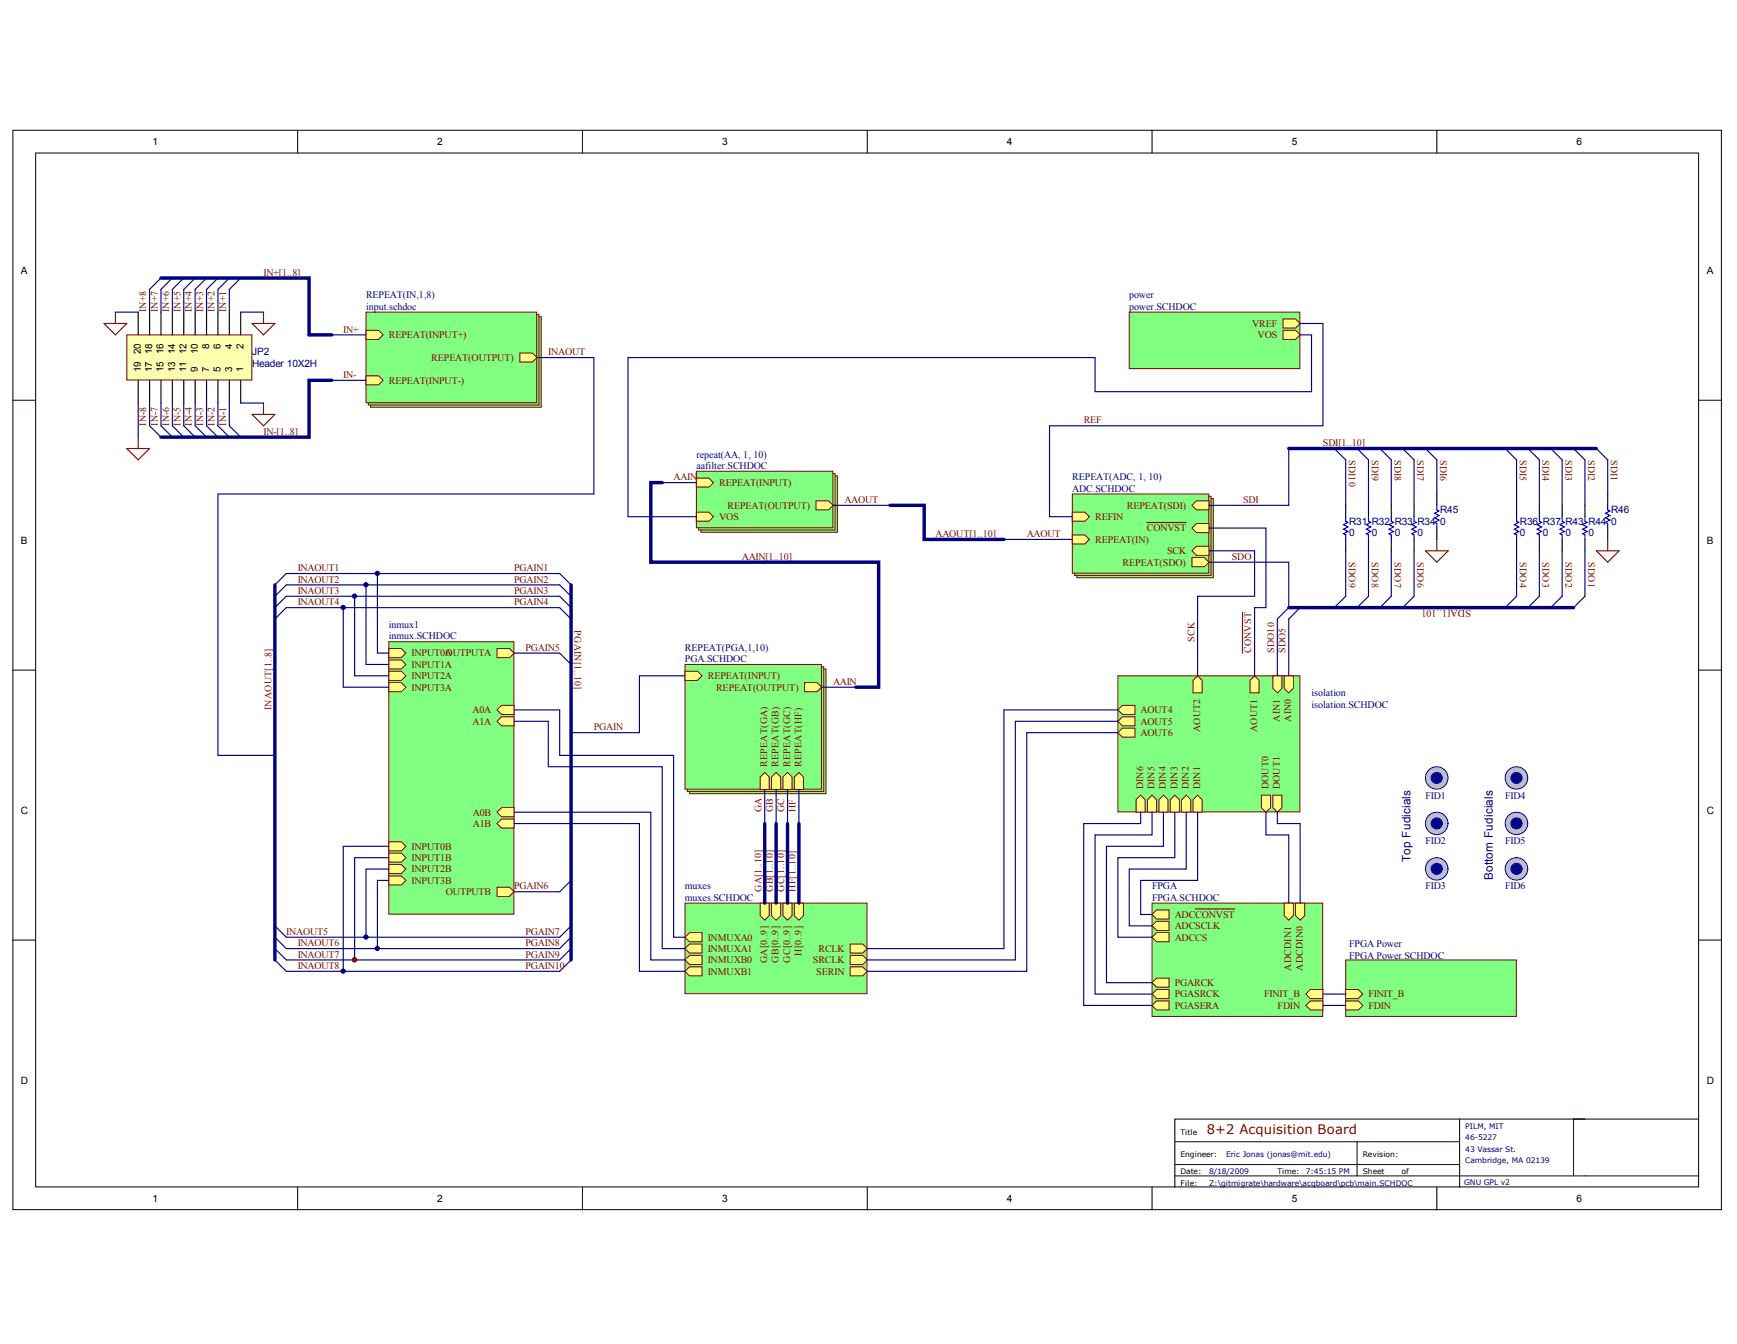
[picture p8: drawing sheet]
<svg xmlns="http://www.w3.org/2000/svg" width="279mm" height="216mm" viewBox="0 0 279 216" stroke-linecap="round" stroke-linejoin="round" font-family="sans-serif">
<defs><g id="words">
<text font-size="2.1" fill="#800000" x="193.9" y="182.2">8+2 Acquisition Board</text>
<g font-size="1.9" fill="#000080">
<text x="226.6" y="138.5" transform="rotate(-90 226.6 138.5)">Top Fudicials</text>
<text x="239.8" y="141.4" transform="rotate(-90 239.8 141.4)">Bottom Fudicials</text>
</g>
<g font-size="1.6">
<text x="24.5" y="23.3">1</text>
<text x="70.3" y="23.3">2</text>
<text x="116" y="23.3">3</text>
<text x="161.8" y="23.3">4</text>
<text x="207.5" y="23.3">5</text>
<text x="253.3" y="23.3">6</text>
<text x="3.4" y="44.1">A</text>
<text x="274.2" y="44.1">A</text>
<text x="22.6" y="59.8" transform="rotate(-90 22.6 59.8)">19</text>
<text x="22.6" y="56.9" transform="rotate(-90 22.6 56.9)">20</text>
<text x="24.5" y="59.8" transform="rotate(-90 24.5 59.8)">17</text>
<text x="24.5" y="56.9" transform="rotate(-90 24.5 56.9)">18</text>
<text x="26.3" y="59.8" transform="rotate(-90 26.3 59.8)">15</text>
<text x="26.3" y="56.9" transform="rotate(-90 26.3 56.9)">16</text>
<text x="28.1" y="59.8" transform="rotate(-90 28.1 59.8)">13</text>
<text x="28.1" y="56.9" transform="rotate(-90 28.1 56.9)">14</text>
<text x="30" y="59.8" transform="rotate(-90 30 59.8)">11</text>
<text x="30" y="56.9" transform="rotate(-90 30 56.9)">12</text>
<text x="31.8" y="59.8" transform="rotate(-90 31.8 59.8)">9</text>
<text x="31.8" y="56.9" transform="rotate(-90 31.8 56.9)">10</text>
<text x="33.6" y="59.8" transform="rotate(-90 33.6 59.8)">7</text>
<text x="33.6" y="56" transform="rotate(-90 33.6 56)">8</text>
<text x="35.4" y="59.8" transform="rotate(-90 35.4 59.8)">5</text>
<text x="35.4" y="56" transform="rotate(-90 35.4 56)">6</text>
<text x="37.3" y="59.8" transform="rotate(-90 37.3 59.8)">3</text>
<text x="37.3" y="56" transform="rotate(-90 37.3 56)">4</text>
<text x="39.1" y="59.8" transform="rotate(-90 39.1 59.8)">1</text>
<text x="39.1" y="56" transform="rotate(-90 39.1 56)">2</text>
<text x="3.4" y="87.4">B</text>
<text x="274.2" y="87.4">B</text>
<text x="3.3" y="130.8">C</text>
<text x="274.2" y="130.8">C</text>
<text x="3.3" y="174.2">D</text>
<text x="274.2" y="174.2">D</text>
<text x="24.5" y="193.1">1</text>
<text x="70.3" y="193.1">2</text>
<text x="116" y="193.1">3</text>
<text x="161.8" y="193.1">4</text>
<text x="207.5" y="193.1">5</text>
<text x="253.3" y="193.1">6</text>
</g>
<g font-size="1.6" fill="#800000">
<text x="42.3" y="44.3">IN+[1..8]</text>
<text x="23.5" y="50.1" transform="rotate(-90 23.5 50.1)">IN+8</text>
<text x="25.3" y="50.1" transform="rotate(-90 25.3 50.1)">IN+7</text>
<text x="27.2" y="50.1" transform="rotate(-90 27.2 50.1)">IN+6</text>
<text x="29" y="50.1" transform="rotate(-90 29 50.1)">IN+5</text>
<text x="30.8" y="50.1" transform="rotate(-90 30.8 50.1)">IN+4</text>
<text x="32.7" y="50.1" transform="rotate(-90 32.7 50.1)">IN+3</text>
<text x="34.5" y="50.1" transform="rotate(-90 34.5 50.1)">IN+2</text>
<text x="36.3" y="50.1" transform="rotate(-90 36.3 50.1)">IN+1</text>
<text x="55.1" y="53.4">IN+</text>
<text x="201.2" y="52.5">VREF</text>
<text x="62.5" y="54.3">REPEAT(INPUT+)</text>
<text x="69.3" y="58">REPEAT(OUTPUT)</text>
<text x="88.1" y="57.1">INAOUT</text>
<text x="202" y="54.3">VOS</text>
<text x="55.1" y="60.7">IN-</text>
<text x="62.5" y="61.6">REPEAT(INPUT-)</text>
<text x="23.5" y="68.4" transform="rotate(-90 23.5 68.4)">IN-8</text>
<text x="25.3" y="68.4" transform="rotate(-90 25.3 68.4)">IN-7</text>
<text x="27.2" y="68.4" transform="rotate(-90 27.2 68.4)">IN-6</text>
<text x="29" y="68.4" transform="rotate(-90 29 68.4)">IN-5</text>
<text x="30.8" y="68.4" transform="rotate(-90 30.8 68.4)">IN-4</text>
<text x="32.7" y="68.4" transform="rotate(-90 32.7 68.4)">IN-3</text>
<text x="34.5" y="68.4" transform="rotate(-90 34.5 68.4)">IN-2</text>
<text x="36.3" y="68.4" transform="rotate(-90 36.3 68.4)">IN-1</text>
<text x="42.3" y="69.8">IN-[1..8]</text>
<text x="174.1" y="68">REF</text>
<text x="212.5" y="71.7">SDI[1..10]</text>
<text x="108.2" y="77.2">AAIN</text>
<text x="216.7" y="73.9" transform="rotate(90 216.7 73.9)">SDI10</text>
<text x="220.4" y="73.9" transform="rotate(90 220.4 73.9)">SDI9</text>
<text x="224" y="73.9" transform="rotate(90 224 73.9)">SDI8</text>
<text x="227.7" y="73.9" transform="rotate(90 227.7 73.9)">SDI7</text>
<text x="231.4" y="73.9" transform="rotate(90 231.4 73.9)">SDI6</text>
<text x="244.2" y="73.9" transform="rotate(90 244.2 73.9)">SDI5</text>
<text x="247.8" y="73.9" transform="rotate(90 247.8 73.9)">SDI4</text>
<text x="251.5" y="73.9" transform="rotate(90 251.5 73.9)">SDI3</text>
<text x="255.1" y="73.9" transform="rotate(90 255.1 73.9)">SDI2</text>
<text x="258.8" y="73.9" transform="rotate(90 258.8 73.9)">SDI1</text>
<text x="115.5" y="78.1">REPEAT(INPUT)</text>
<text x="115.5" y="83.5">VOS</text>
<text x="116.9" y="81.7">REPEAT(OUTPUT)</text>
<text x="135.7" y="80.8">AAOUT</text>
<text x="175.9" y="83.5">REFIN</text>
<text x="181" y="81.7">REPEAT(SDI)</text>
<text x="199.7" y="80.8">SDI</text>
<text x="119.2" y="89.9">AAIN[1..10]</text>
<text x="150.3" y="86.3">AAOUT[1..10]</text>
<text x="164.9" y="86.3">AAOUT</text>
<text x="175.9" y="87.2">REPEAT(IN)</text>
<text x="184.2" y="85.4">CONVST</text>
<text x="187.5" y="89">SCK</text>
<text x="197.9" y="89.9">SDO</text>
<text x="47.8" y="91.8">INAOUT1</text>
<text x="47.8" y="93.6">INAOUT2</text>
<text x="47.8" y="95.4">INAOUT3</text>
<text x="82.6" y="91.8">PGAIN1</text>
<text x="82.6" y="93.6">PGAIN2</text>
<text x="82.6" y="95.4">PGAIN3</text>
<text x="180.4" y="90.8">REPEAT(SDO)</text>
<text x="216.7" y="90.3" transform="rotate(90 216.7 90.3)">SDO9</text>
<text x="220.4" y="90.3" transform="rotate(90 220.4 90.3)">SDO8</text>
<text x="224" y="90.3" transform="rotate(90 224 90.3)">SDO7</text>
<text x="227.7" y="90.3" transform="rotate(90 227.7 90.3)">SDO6</text>
<text x="244.2" y="90.3" transform="rotate(90 244.2 90.3)">SDO4</text>
<text x="247.8" y="90.3" transform="rotate(90 247.8 90.3)">SDO3</text>
<text x="251.5" y="90.3" transform="rotate(90 251.5 90.3)">SDO2</text>
<text x="255.1" y="90.3" transform="rotate(90 255.1 90.3)">SDO1</text>
<text x="47.8" y="97.2">INAOUT4</text>
<text x="82.6" y="97.2">PGAIN4</text>
<text x="92.3" y="101.3" transform="rotate(90 92.3 101.3)">PGAIN[1..10]</text>
<text x="236.3" y="98" transform="rotate(-180 236.3 98)">SDA[1..10]</text>
<text x="66.1" y="105.4">INPUT0A</text>
<text x="66.1" y="107.3">INPUT1A</text>
<text x="71.6" y="105.4">OUTPUTA</text>
<text x="84.4" y="104.5">PGAIN5</text>
<text x="191.9" y="103.1" transform="rotate(-90 191.9 103.1)">SCK</text>
<text x="201" y="104.9" transform="rotate(-90 201 104.9)">CONVST</text>
<text x="204.7" y="104.9" transform="rotate(-90 204.7 104.9)">SDO10</text>
<text x="206.5" y="104.9" transform="rotate(-90 206.5 104.9)">SDO5</text>
<text x="66.1" y="109.1">INPUT2A</text>
<text x="66.1" y="110.9">INPUT3A</text>
<text x="113.7" y="109.1">REPEAT(INPUT)</text>
<text x="115" y="110.9">REPEAT(OUTPUT)</text>
<text x="133.8" y="110">AAIN</text>
<text x="43.6" y="114" transform="rotate(-90 43.6 114)">INAOUT[1..8]</text>
<text x="75.9" y="114.6">A0A</text>
<text x="75.9" y="116.4">A1A</text>
<text x="95.4" y="117.3">PGAIN</text>
<text x="183.2" y="114.6">AOUT4</text>
<text x="183.2" y="116.4">AOUT5</text>
<text x="183.2" y="118.2">AOUT6</text>
<text x="192.8" y="117.6" transform="rotate(-90 192.8 117.6)">AOUT2</text>
<text x="202" y="117.6" transform="rotate(-90 202 117.6)">AOUT1</text>
<text x="205.6" y="116" transform="rotate(-90 205.6 116)">AIN1</text>
<text x="207.4" y="116" transform="rotate(-90 207.4 116)">AIN0</text>
<text x="123.3" y="123.2" transform="rotate(-90 123.3 123.2)">REPEAT(GA)</text>
<text x="125.1" y="123.2" transform="rotate(-90 125.1 123.2)">REPEAT(GB)</text>
<text x="126.9" y="123.2" transform="rotate(-90 126.9 123.2)">REPEAT(GC)</text>
<text x="128.8" y="123.2" transform="rotate(-90 128.8 123.2)">REPEAT(HF)</text>
<text x="76" y="131">A0B</text>
<text x="122.3" y="130.5" transform="rotate(-90 122.3 130.5)">GA</text>
<text x="124.2" y="130.5" transform="rotate(-90 124.2 130.5)">GB</text>
<text x="126" y="130.5" transform="rotate(-90 126 130.5)">GC</text>
<text x="127.8" y="130.5" transform="rotate(-90 127.8 130.5)">HF</text>
<text x="183.7" y="126.8" transform="rotate(-90 183.7 126.8)">DIN6</text>
<text x="185.5" y="126.8" transform="rotate(-90 185.5 126.8)">DIN5</text>
<text x="187.3" y="126.8" transform="rotate(-90 187.3 126.8)">DIN4</text>
<text x="189.1" y="126.8" transform="rotate(-90 189.1 126.8)">DIN3</text>
<text x="191" y="126.8" transform="rotate(-90 191 126.8)">DIN2</text>
<text x="192.8" y="126.8" transform="rotate(-90 192.8 126.8)">DIN1</text>
<text x="203.8" y="126.8" transform="rotate(-90 203.8 126.8)">DOUT0</text>
<text x="205.6" y="126.8" transform="rotate(-90 205.6 126.8)">DOUT1</text>
<text x="66.1" y="136.5">INPUT0B</text>
<text x="76" y="132.8">A1B</text>
<text x="66.1" y="138.3">INPUT1B</text>
<text x="66.1" y="140.1">INPUT2B</text>
<text x="66.1" y="142">INPUT3B</text>
<text x="71.6" y="143.8">OUTPUTB</text>
<text x="82.6" y="142.9">PGAIN6</text>
<text x="122.3" y="143.3" transform="rotate(-90 122.3 143.3)">GA[1..10]</text>
<text x="124.2" y="143.3" transform="rotate(-90 124.2 143.3)">GB[1..10]</text>
<text x="126" y="143.3" transform="rotate(-90 126 143.3)">GC[1..10]</text>
<text x="127.8" y="143.3" transform="rotate(-90 127.8 143.3)">HF[1..10]</text>
<text x="188.7" y="149.3">ADCSCLK</text>
<text x="188.7" y="147.4">ADCCONVST</text>
<text x="46" y="150.2">INAOUT5</text>
<text x="47.8" y="152">INAOUT6</text>
<text x="47.8" y="153.8">INAOUT7</text>
<text x="47.8" y="155.7">INAOUT8</text>
<text x="84.4" y="150.2">PGAIN7</text>
<text x="84.4" y="152">PGAIN8</text>
<text x="84.4" y="153.8">PGAIN9</text>
<text x="84.4" y="155.7">PGAIN10</text>
<text x="113.7" y="151.1">INMUXA0</text>
<text x="113.7" y="152.9">INMUXA1</text>
<text x="113.7" y="154.7">INMUXB0</text>
<text x="123.3" y="154.7" transform="rotate(-90 123.3 154.7)">GA[0..9]</text>
<text x="125.1" y="154.6" transform="rotate(-90 125.1 154.6)">GB[0..9]</text>
<text x="126.9" y="154.6" transform="rotate(-90 126.9 154.6)">GC[0..9]</text>
<text x="128.8" y="153.5" transform="rotate(-90 128.8 153.5)">H[0..9]</text>
<text x="130.6" y="154.7">SRCLK</text>
<text x="131.5" y="152.9">RCLK</text>
<text x="188.7" y="151.1">ADCCS</text>
<text x="207.4" y="155.9" transform="rotate(-90 207.4 155.9)">ADCDIN1</text>
<text x="209.3" y="155.9" transform="rotate(-90 209.3 155.9)">ADCDIN0</text>
<text x="113.7" y="156.6">INMUXB1</text>
<text x="131.1" y="156.6">SERIN</text>
<text x="188.7" y="158.4">PGARCK</text>
<text x="188.7" y="160.2">PGASRCK</text>
<text x="203.1" y="160.2">FINIT_B</text>
<text x="219.8" y="160.2">FINIT_B</text>
<text x="188.7" y="162">PGASERA</text>
<text x="205.2" y="162">FDIN</text>
<text x="219.8" y="162">FDIN</text>
</g>
<g font-size="1.6" fill="#000080">
<text x="58.8" y="47.9">REPEAT(IN,1,8)</text>
<text x="181.4" y="47.9">power</text>
<text x="58.8" y="49.8">input.schdoc</text>
<text x="181.4" y="49.8">power.SCHDOC</text>
<text x="40.5" y="57.1">JP2</text>
<text x="40.5" y="58.9">Header 10X2H</text>
<text x="111.9" y="73.5">repeat(AA, 1, 10)</text>
<text x="111.9" y="75.3">aafilter.SCHDOC</text>
<text x="172.3" y="77.2">REPEAT(ADC, 1, 10)</text>
<text x="172.3" y="79">ADC.SCHDOC</text>
<text x="231.4" y="82.5">R45</text>
<text x="258.8" y="82.5">R46</text>
<text x="216.7" y="86.1">0</text>
<text x="216.7" y="84.3">R31 R32 R33 R34</text>
<text x="220.4" y="86.1">0</text>
<text x="224.1" y="86.1">0</text>
<text x="227.7" y="86.1">0</text>
<text x="231.4" y="84.3">0</text>
<text x="244.2" y="86.1">0</text>
<text x="244.2" y="84.3">R36 R37 R43 R44</text>
<text x="247.8" y="86.1">0</text>
<text x="251.5" y="86.1">0</text>
<text x="255.2" y="86.1">0</text>
<text x="258.8" y="84.3">0</text>
<text x="62.5" y="100.9">inmux1</text>
<text x="62.5" y="102.7">inmux.SCHDOC</text>
<text x="110" y="104.5">REPEAT(PGA,1,10)</text>
<text x="110" y="106.4">PGA.SCHDOC</text>
<text x="210.7" y="111.8">isolation</text>
<text x="210.7" y="113.7">isolation.SCHDOC</text>
<text x="229" y="128.3">FID1</text>
<text x="241.8" y="128.3">FID4</text>
<text x="229" y="135.6">FID2</text>
<text x="241.8" y="135.6">FID5</text>
<text x="110" y="142.9">muxes</text>
<text x="185.1" y="142.9">FPGA</text>
<text x="229" y="142.9">FID3</text>
<text x="241.8" y="142.9">FID6</text>
<text x="110" y="144.7">muxes.SCHDOC</text>
<text x="185.1" y="144.7">FPGA.SCHDOC</text>
<text x="216.7" y="152.2">FPGA Power</text>
<text x="216.7" y="154">FPGA Power.SCHDOC</text>
</g>
<g font-size="1.2">
<text x="189.7" y="182.3">Title</text>
<text x="189.7" y="185.9">Engineer:</text>
<text x="218.9" y="185.9">Revision:</text>
<text x="189.7" y="188.6">Date:</text>
<text x="189.7" y="190.5">File:</text>
<text x="205.2" y="188.6">Time:</text>
<text x="218.9" y="188.6">Sheet</text>
<text x="225.2" y="188.6">of</text>
</g>
<g font-size="1.2" fill="#000080">
<text x="197" y="185.9">Eric Jonas (jonas@mit.edu)</text>
<text x="235.4" y="181.3">PILM, MIT</text>
<text x="235.4" y="183.2">46-5227</text>
<text x="235.4" y="185">43 Vassar St.</text>
<text x="194.2" y="188.6">8/18/2009</text>
<text x="194.2" y="190.5">Z:\gitmigrate\hardware\acqboard\pcb\main.SCHDOC</text>
<text x="209.8" y="188.6">7:45:15 PM</text>
<text x="235.2" y="190.3">GNU GPL v2</text>
<text x="235.4" y="186.8">Cambridge, MA 02139</text>
</g>
</g></defs>
<g fill="#fff" stroke="#000" stroke-width=".16">
<path d="M2.1 20.9h274.4v173.4h-274.4z"/>
<path d="M5.7 24.6h267.2v166.1h-267.2z"/>
</g>
<g fill="none" stroke="#000" stroke-width=".16">
<path d="M47.8 20.9v3.7M93.6 20.9v3.7M139.3 20.9v3.7M185.1 20.9v3.7M230.8 20.9v3.7M2.1 64.3h3.6M272.9 64.3h3.7M2.1 107.7h3.6M272.9 107.7h3.7M2.1 151h3.6M272.9 151h3.7M234.5 179.8v10.9"/>
<path d="M254.6 179.8h-65.9v10.9M272.9 179.8h-20.1v9.1M47.8 190.7v3.7M93.6 190.7v3.7M139.3 190.7v3.7M185.1 190.7v3.7M188.7 183.4h45.8M188.7 188.9h84.2M188.7 187.1h45.8M218 183.4v5.5M230.8 190.7v3.7"/>
</g>
<circle cx="57" cy="154.2" r=".34" fill="#000080" stroke="#000080" stroke-width=".16"/>
<g fill="#80ff80" stroke="#800000" stroke-width=".16">
<path d="M59.5 50.9h27.4v14.5h-27.4z"/>
<path d="M59.2 50.5h27.4v14.6h-27.4z"/>
<path d="M58.8 50.1h27.4v14.6h-27.4z"/>
</g>
<g fill="#ffff80" stroke="#800000" stroke-width=".16">
<path d="M58.8 53.1h2l.7 .7-.7 .7h-2z" fill-rule="evenodd"/>
<path d="M58.8 60.4h2l.7 .7-.7 .7h-2z" fill-rule="evenodd"/>
<path d="M83.5 56.7h2l.8 .7-.8 .8h-2z" fill-rule="evenodd"/>
</g>
<path d="M53.3 53.8h5.5M53.3 61.1h5.5" fill="none" stroke="#000080" stroke-width=".18"/>
<path d="M20.4 53.8h20.1v7.2h-20.1z" fill="#ffffb0" stroke="#800000" stroke-width=".16"/>
<g fill="none" stroke="#000" stroke-width=".18">
<path d="M22.2 50.1v3.7M24 50.1v3.7M25.9 50.1v3.7M27.7 50.1v3.7M29.5 50.1v3.7M31.3 50.1v3.7M33.2 50.1v3.7M35 50.1v3.7M36.8 50.1v3.7M38.7 50.1v3.7M22.2 61.1v3.6M24 61.1v3.6"/>
<path d="M25.9 61.1v3.6M27.7 61.1v3.6M29.5 61.1v3.6M31.3 61.1v3.6M33.2 61.1v3.6M35 61.1v3.6M36.8 61.1v3.6M38.7 61.1v3.6"/>
</g>
<path d="M25.9 44.7h23.8v9.1h3.6M53.3 61.1h-3.6v9.1h-23.8" fill="none" stroke="#000080" stroke-width=".55"/>
<g fill="none" stroke="#000080" stroke-width=".18">
<path d="M18.5 50.1h3.7M25.9 44.7l-1.9 1.8v3.6M27.7 44.7l-1.8 1.8v3.6M29.5 44.7l-1.8 1.8v3.6M31.3 44.7l-1.8 1.8v3.6M33.2 44.7l-1.9 1.8v3.6M35 44.7l-1.8 1.8v3.6M36.8 44.7l-1.8 1.8v3.6M38.7 44.7l-1.9 1.8v3.6M38.7 50.1h3.6M22.2 64.7v5.5M24 64.7v3.7l1.9 1.8"/>
<path d="M25.9 64.7v3.7l1.8 1.8M27.7 64.7v3.7l1.8 1.8M29.5 64.7v3.7l1.8 1.8M31.3 64.7v3.7l1.9 1.8M33.2 64.7v3.7l1.8 1.8M35 64.7v3.7l1.8 1.8M36.8 64.7v3.7l1.9 1.8M38.7 64.7h3.6"/>
</g>
<path d="M16.7 52h3.7l-1.9 1.8zM18.5 50.1v1.9M40.5 52h3.7l-1.9 1.8zM42.3 50.1v1.9M20.4 72h3.6l-1.8 1.9zM22.2 70.2v1.8M40.5 66.6h3.7l-1.9 1.8zM42.3 64.7v1.9" fill="none" stroke="#800000" stroke-width=".18"/>
<g fill="#80ff80" stroke="#800000" stroke-width=".16">
<path d="M112.6 76.4h21.9v9.1h-21.9z"/>
<path d="M112.2 76.1h22v9h-22z"/>
<path d="M111.9 75.7h21.9v9.1h-21.9z"/>
</g>
<g fill="#ffff80" stroke="#800000" stroke-width=".16">
<path d="M131.1 80.4h2l.7 .8-.7 .7h-2z" fill-rule="evenodd"/>
<path d="M111.9 76.8h2l.7 .7-.7 .8h-2z" fill-rule="evenodd"/>
<path d="M111.9 82.3h2l.7 .7-.7 .7h-2z" fill-rule="evenodd"/>
</g>
<path d="M44.2 94l1.8-1.9h43.9l1.8 1.9M44.2 95.8l1.8-1.8h43.9l1.8 1.8M44.2 97.6l1.8-1.8h43.9l1.8 1.8M44.2 99.4l1.8-1.8h43.9l1.8 1.8M35 121.3h9.2M44.2 148.7l1.8 1.9h43.9l1.8-1.9M44.2 150.6l1.8 1.8h43.9l1.8-1.8M44.2 152.4l1.8 1.8h43.9l1.8-1.8M44.2 154.2l1.8 1.8h43.9l1.8-1.8" fill="none" stroke="#000080" stroke-width=".18"/>
<path d="M44.2 94v60.2M91.7 94v60.2" fill="none" stroke="#000080" stroke-width=".55"/>
<path d="M62.5 103.1h20.1v43.8h-20.1z" fill="#80ff80" stroke="#800000" stroke-width=".16"/>
<g fill="#ffff80" stroke="#800000" stroke-width=".16">
<path d="M62.5 104.2h2l.7 .7-.7 .7h-2z" fill-rule="evenodd"/>
<path d="M62.5 106h2l.7 .7-.7 .8h-2z" fill-rule="evenodd"/>
<path d="M62.5 107.8h2l.7 .8-.7 .7h-2z" fill-rule="evenodd"/>
<path d="M62.5 109.7h2l.7 .7-.7 .7h-2z" fill-rule="evenodd"/>
<path d="M79.8 114l.8-.7h2v1.5h-2z" fill-rule="evenodd"/>
<path d="M79.8 115.9l.8-.8h2v1.5h-2z" fill-rule="evenodd"/>
<path d="M79.8 104.2h2.1l.7 .7-.7 .7h-2.1z" fill-rule="evenodd"/>
<path d="M62.5 135.2h2l.7 .8-.7 .7h-2z" fill-rule="evenodd"/>
<path d="M62.5 137h2l.7 .8-.7 .7h-2z" fill-rule="evenodd"/>
<path d="M62.5 138.9h2l.7 .7-.7 .7h-2z" fill-rule="evenodd"/>
<path d="M62.5 140.7h2l.7 .7-.7 .8h-2z" fill-rule="evenodd"/>
<path d="M79.8 130.5l.8-.8h2v1.5h-2z" fill-rule="evenodd"/>
<path d="M79.8 132.3l.8-.7h2v1.4h-2z" fill-rule="evenodd"/>
<path d="M79.8 142.5h2.1l.7 .8-.7 .7h-2.1z" fill-rule="evenodd"/>
</g>
<path d="M55.1 97.6v12.8h7.4M57 95.8v12.8h5.5M58.8 94v12.7h3.7M60.6 92.1v12.8h1.9M82.6 104.9h7.3l1.8 1.8M91.7 141.4l-1.8 1.9" fill="none" stroke="#000080" stroke-width=".18"/>
<g fill="#80ff80" stroke="#800000" stroke-width=".16">
<path d="M110.8 107.5h21.9v20h-21.9z"/>
<path d="M110.4 107.1h21.9v20h-21.9z"/>
<path d="M110 106.7h22v20.1h-22z"/>
</g>
<g fill="#ffff80" stroke="#800000" stroke-width=".16">
<path d="M129.3 109.7h2l.7 .7-.7 .7h-2z" fill-rule="evenodd"/>
<path d="M110 107.8h2.1l.7 .8-.7 .7h-2.1z" fill-rule="evenodd"/>
<path d="M127.6 124.8l.7-.7 .8 .7v2h-1.5z" fill-rule="evenodd"/>
<path d="M122.1 124.8l.8-.7 .7 .7v2h-1.5z" fill-rule="evenodd"/>
<path d="M124 124.8l.7-.7 .7 .7v2h-1.4z" fill-rule="evenodd"/>
<path d="M125.8 124.8l.7-.7 .7 .7v2h-1.4z" fill-rule="evenodd"/>
</g>
<path d="M106.4 77.5h5.5M132 110.4h5.5" fill="none" stroke="#000080" stroke-width=".18"/>
<path d="M179.6 108.6h29.2v21.8h-29.2z" fill="#80ff80" stroke="#800000" stroke-width=".16"/>
<g fill="#ffff80" stroke="#800000" stroke-width=".16">
<path d="M204.5 108.6h1.4v2l-.7 .7-.7-.7z" fill-rule="evenodd"/>
<path d="M206.3 108.6h1.5v2l-.8 .7-.7-.7z" fill-rule="evenodd"/>
<path d="M204.5 127.7h1.4v2l-.7 .8-.7-.8z" fill-rule="evenodd"/>
<path d="M202.6 127.7h1.5v2l-.7 .8-.8-.8z" fill-rule="evenodd"/>
<path d="M200.8 109.3l.7-.7 .8 .7v2h-1.5z" fill-rule="evenodd"/>
<path d="M191.7 109.3l.7-.7 .7 .7v2h-1.4z" fill-rule="evenodd"/>
<path d="M179.6 114l.7-.7h2v1.5h-2z" fill-rule="evenodd"/>
<path d="M179.6 115.9l.7-.8h2v1.5h-2z" fill-rule="evenodd"/>
<path d="M179.6 117.7l.7-.7h2v1.4h-2z" fill-rule="evenodd"/>
<path d="M191.7 128.5l.7-.8 .7 .8v2h-1.4z" fill-rule="evenodd"/>
<path d="M189.8 128.5l.8-.8 .7 .8v2h-1.5z" fill-rule="evenodd"/>
<path d="M188 128.5l.7-.8 .8 .8v2h-1.5z" fill-rule="evenodd"/>
<path d="M186.2 128.5l.7-.8 .7 .8v2h-1.4z" fill-rule="evenodd"/>
<path d="M184.3 128.5l.8-.8 .7 .8v2h-1.5z" fill-rule="evenodd"/>
<path d="M182.5 128.5l.7-.8 .8 .8v2h-1.5z" fill-rule="evenodd"/>
</g>
<path d="M181.4 50.1h27.4v9.1h-27.4z" fill="#80ff80" stroke="#800000" stroke-width=".16"/>
<g fill="#ffff80" stroke="#800000" stroke-width=".16">
<path d="M206.1 51.2h2l.8 .8-.8 .7h-2z" fill-rule="evenodd"/>
<path d="M206.1 53.1h2l.8 .7-.8 .7h-2z" fill-rule="evenodd"/>
</g>
<path d="M185.1 145.1h27.4v18.2h-27.4z" fill="#80ff80" stroke="#800000" stroke-width=".16"/>
<g fill="#ffff80" stroke="#800000" stroke-width=".16">
<path d="M208.1 145.1h1.5v2l-.7 .7-.8-.7z" fill-rule="evenodd"/>
<path d="M206.3 145.1h1.5v2l-.8 .7-.7-.7z" fill-rule="evenodd"/>
<path d="M185.1 148.7l.7-.7h2v1.5h-2z" fill-rule="evenodd"/>
<path d="M185.1 150.6l.7-.8h2v1.5h-2z" fill-rule="evenodd"/>
<path d="M185.1 146.9l.7-.7h2v1.4h-2z" fill-rule="evenodd"/>
</g>
<path d="M192 146h6.4" fill="none" stroke="#800000" stroke-width=".18"/>
<g fill="#ffff80" stroke="#800000" stroke-width=".16">
<path d="M185.1 157.9l.7-.8h2v1.5h-2z" fill-rule="evenodd"/>
<path d="M185.1 159.7l.7-.7h2v1.4h-2z" fill-rule="evenodd"/>
<path d="M185.1 161.5l.7-.7h2v1.4h-2z" fill-rule="evenodd"/>
<path d="M209.8 159.7l.7-.7h2v1.4h-2z" fill-rule="evenodd"/>
<path d="M209.8 161.5l.7-.7h2v1.4h-2z" fill-rule="evenodd"/>
</g>
<g fill="none" stroke="#000080" stroke-width=".18">
<path d="M208.9 53.8h1.8v9.1h-34.8v-5.5h-75v25.6h11M62.5 136h-7.4v20M62.5 137.8h-5.5v16.4M62.5 139.6h-3.7v11M183.2 130.5v1.8h-9.1v29.2h11M185.1 130.5v3.6h-9.2v25.6h9.2M186.9 130.5v5.5h-9.1v21.9h7.3M188.7 130.5v7.3h-9.1v12.8h5.5M190.6 130.5v9.1h-9.2v9.1h3.7M192.4 130.5v10.9h-9.2v5.5h1.9M203.4 130.5v3.6h3.6v11M205.2 130.5v1.8h3.7v12.8"/>
<path d="M62.5 141.4h-1.9v11"/>
</g>
<circle cx="57" cy="154.2" r=".34" fill="#800000" stroke="#800000" stroke-width=".16"/>
<path d="M110 145.1h29.3v14.5h-29.3z" fill="#80ff80" stroke="#800000" stroke-width=".16"/>
<g fill="#ffff80" stroke="#800000" stroke-width=".16">
<path d="M136.6 151.7h2l.7 .7-.7 .7h-2z" fill-rule="evenodd"/>
<path d="M136.6 153.5h2l.7 .7-.7 .7h-2z" fill-rule="evenodd"/>
<path d="M136.6 155.3h2l.7 .7-.7 .8h-2z" fill-rule="evenodd"/>
<path d="M110 150.6l.8-.8h2v1.5h-2z" fill-rule="evenodd"/>
<path d="M110 152.4l.8-.7h2v1.4h-2z" fill-rule="evenodd"/>
<path d="M110 154.2l.8-.7h2v1.4h-2z" fill-rule="evenodd"/>
<path d="M110 156l.8-.7h2v1.5h-2z" fill-rule="evenodd"/>
<path d="M127.6 145.1h1.5v2l-.8 .7-.7-.7z" fill-rule="evenodd"/>
<path d="M122.1 145.1h1.5v2l-.7 .7-.8-.7z" fill-rule="evenodd"/>
<path d="M124 145.1h1.4v2l-.7 .7-.7-.7z" fill-rule="evenodd"/>
<path d="M125.8 145.1h1.4v2l-.7 .7-.7-.7z" fill-rule="evenodd"/>
</g>
<path d="M86.3 57.4h9.1v22h-60.4v41.9M110 108.6h-7.3v9.1h-11M179.6 117.7h-14.7v38.3h-25.6M179.6 115.9h-16.5v38.3h-23.8M179.6 114h-18.3v38.4h-22M122.9 126.8v5.5M124.7 126.8v5.5M126.5 126.8v5.5M128.3 126.8v5.5M82.6 143.3h7.3" fill="none" stroke="#000080" stroke-width=".18"/>
<path d="M106.4 77.5h-1.8v12.8h36.6v20.1h-3.7M122.9 132.3v12.8M124.7 132.3v12.8M126.5 132.3v12.8M128.3 132.3v12.8" fill="none" stroke="#000080" stroke-width=".55"/>
<path d="M216.2 154.2h27.4v9.1h-27.4z" fill="#80ff80" stroke="#800000" stroke-width=".16"/>
<g fill="#ffff80" stroke="#800000" stroke-width=".16">
<path d="M216.2 159h2l.7 .7-.7 .7h-2z" fill-rule="evenodd"/>
<path d="M216.2 160.8h2l.7 .7-.7 .7h-2z" fill-rule="evenodd"/>
</g>
<path d="M82.6 114h7.3v7.3h18.3v29.3h1.8M82.6 115.9h5.5v7.3h18.3v29.2h3.6M82.6 130.5h22v23.7h5.4M82.6 132.3h20.1v23.7h7.3M212.5 159.7h3.7M212.5 161.5h3.7" fill="none" stroke="#000080" stroke-width=".18"/>
<path d="M199.6 98.3v6.6" fill="none" stroke="#800000" stroke-width=".18"/>
<g fill="#80ff80" stroke="#800000" stroke-width=".16">
<path d="M173 80.1h21.9v12.7h-21.9z"/>
<path d="M172.6 79.7h22v12.7h-22z"/>
<path d="M172.3 79.4h21.9v12.7h-21.9z"/>
</g>
<g fill="#ffff80" stroke="#800000" stroke-width=".16">
<path d="M172.3 82.3h2l.7 .7-.7 .7h-2z" fill-rule="evenodd"/>
<path d="M172.3 85.9h2l.7 .8-.7 .7h-2z" fill-rule="evenodd"/>
<path d="M191.5 84.8l.7-.7h2v1.5h-2z" fill-rule="evenodd"/>
</g>
<path d="M184.2 83.9h6.4" fill="none" stroke="#800000" stroke-width=".18"/>
<g fill="#ffff80" stroke="#800000" stroke-width=".16">
<path d="M191.5 88.5l.7-.7h2v1.4h-2z" fill-rule="evenodd"/>
<path d="M191.5 89.6h2l.7 .7-.7 .7h-2z" fill-rule="evenodd"/>
<path d="M191.5 81.2l.7-.8h2v1.5h-2z" fill-rule="evenodd"/>
</g>
<path d="M207 72h49.4M143 81.2h5.5v5.5h12.8M207 97.6h45.8" fill="none" stroke="#000080" stroke-width=".55"/>
<g fill="none" stroke="#000080" stroke-width=".18">
<path d="M208.9 52h3.6v16.4h-43.9v14.6h3.7M207 72v9.2h-12.8M214.4 72l1.8 1.9v7.3M218 72l1.8 1.9v7.3M221.7 72l1.8 1.9v7.3M225.3 72l1.9 1.9v7.3M229 72l1.8 1.9v5.5M241.8 72l1.8 1.9v7.3M245.5 72l1.8 1.9v7.3M249.1 72l1.9 1.9v7.3M252.8 72l1.8 1.9v7.3M256.4 72l1.9 1.9v5.5"/>
<path d="M133.8 81.2h9.2M161.3 86.7h11M194.2 90.3h12.8v7.3l-1.8 1.8v9.2M194.2 88.5h7.3v7.3h-9.1v12.8M194.2 84.8h9.2v12.8h-1.9v11M208.9 97.6l-1.9 1.8v9.2M216.2 88.5v7.3l-1.8 1.8M219.8 88.5v7.3l-1.8 1.8M223.5 88.5v7.3l-1.8 1.8M227.2 88.5v7.3l-1.9 1.8M243.6 88.5v7.3l-1.8 1.8M247.3 88.5v7.3l-1.8 1.8"/>
<path d="M251 88.5v7.3l-1.9 1.8M254.6 88.5v7.3l-1.8 1.8"/>
</g>
<path d="M229 88.5h3.7l-1.9 1.8zM230.8 86.7v1.8M256.4 88.5h3.7l-1.8 1.8zM258.3 86.7v1.8" fill="none" stroke="#800000" stroke-width=".18"/>
<path d="M216.2 83v.7l.4 .2-.8 .4 .8 .3-.8 .4 .8 .4-.8 .3 .4 .2v.8M219.8 83v.7l.4 .2-.7 .4 .7 .3-.7 .4 .7 .4-.7 .3 .3 .2v.8M223.5 83v.7l.4 .2-.8 .4 .8 .3-.8 .4 .8 .4-.8 .3 .4 .2v.8M227.2 83v.7l.3 .2-.7 .4 .7 .3-.7 .4 .7 .4-.7 .3 .4 .2v.8M230.8 81.2v.7l.4 .2-.7 .4 .7 .3-.7 .4 .7 .4-.7 .3 .3 .2v.7M243.6 83v.7l.4 .2-.7 .4 .7 .3-.7 .4 .7 .4-.7 .3 .3 .2v.8M247.3 83v.7l.4 .2-.8 .4 .8 .3-.8 .4 .8 .4-.8 .3 .4 .2v.8M251 83v.7l.3 .2-.7 .4 .7 .3-.7 .4 .7 .4-.7 .3 .4 .2v.8M254.6 83v.7l.4 .2-.7 .4 .7 .3-.7 .4 .7 .4-.7 .3 .3 .2v.8M258.3 81.2v.7l.3 .2-.7 .4 .7 .3-.7 .4 .7 .4-.7 .3 .4 .2v.7" fill="none" stroke="#00f" stroke-width=".18"/>
<g fill="none" stroke="#000" stroke-width=".18">
<path d="M230.8 79.4v1.8M258.3 79.4v1.8M216.2 81.2v1.8M216.2 86.7v1.8M219.8 81.2v1.8M219.8 86.7v1.8M223.5 81.2v1.8M223.5 86.7v1.8M227.2 81.2v1.8M227.2 86.7v1.8M230.8 84.8v1.9M243.6 81.2v1.8"/>
<path d="M243.6 86.7v1.8M247.3 81.2v1.8M247.3 86.7v1.8M251 81.2v1.8M251 86.7v1.8M254.6 81.2v1.8M254.6 86.7v1.8M258.3 84.8v1.9"/>
</g>
<circle cx="230.8" cy="125" r="1.81" fill="#c0c0c0" stroke="#00f" stroke-width=".16"/>
<circle cx="230.8" cy="125" r=".89" fill="#11037f" stroke="#00f" stroke-width=".16"/>
<circle cx="230.8" cy="132.3" r="1.81" fill="#c0c0c0" stroke="#00f" stroke-width=".16"/>
<circle cx="230.8" cy="132.3" r=".89" fill="#11037f" stroke="#00f" stroke-width=".16"/>
<circle cx="230.8" cy="139.6" r="1.81" fill="#c0c0c0" stroke="#00f" stroke-width=".16"/>
<circle cx="230.8" cy="139.6" r=".89" fill="#11037f" stroke="#00f" stroke-width=".16"/>
<circle cx="243.6" cy="125" r="1.81" fill="#c0c0c0" stroke="#00f" stroke-width=".16"/>
<circle cx="243.6" cy="125" r=".89" fill="#11037f" stroke="#00f" stroke-width=".16"/>
<circle cx="243.6" cy="132.3" r="1.81" fill="#c0c0c0" stroke="#00f" stroke-width=".16"/>
<circle cx="243.6" cy="132.3" r=".89" fill="#11037f" stroke="#00f" stroke-width=".16"/>
<circle cx="243.6" cy="139.6" r="1.81" fill="#c0c0c0" stroke="#00f" stroke-width=".16"/>
<circle cx="243.6" cy="139.6" r=".89" fill="#11037f" stroke="#00f" stroke-width=".16"/>
<g fill="#000080" stroke="#000080" stroke-width=".16">
<circle cx="55.1" cy="156" r=".34"/>
<circle cx="55.1" cy="97.6" r=".34"/>
<circle cx="57" cy="95.8" r=".34"/>
<circle cx="58.8" cy="150.5" r=".34"/>
<circle cx="58.8" cy="93.9" r=".34"/>
<circle cx="60.6" cy="152.4" r=".34"/>
<circle cx="60.6" cy="92.1" r=".34"/>
</g>
<use href="#words"/>
</svg>
